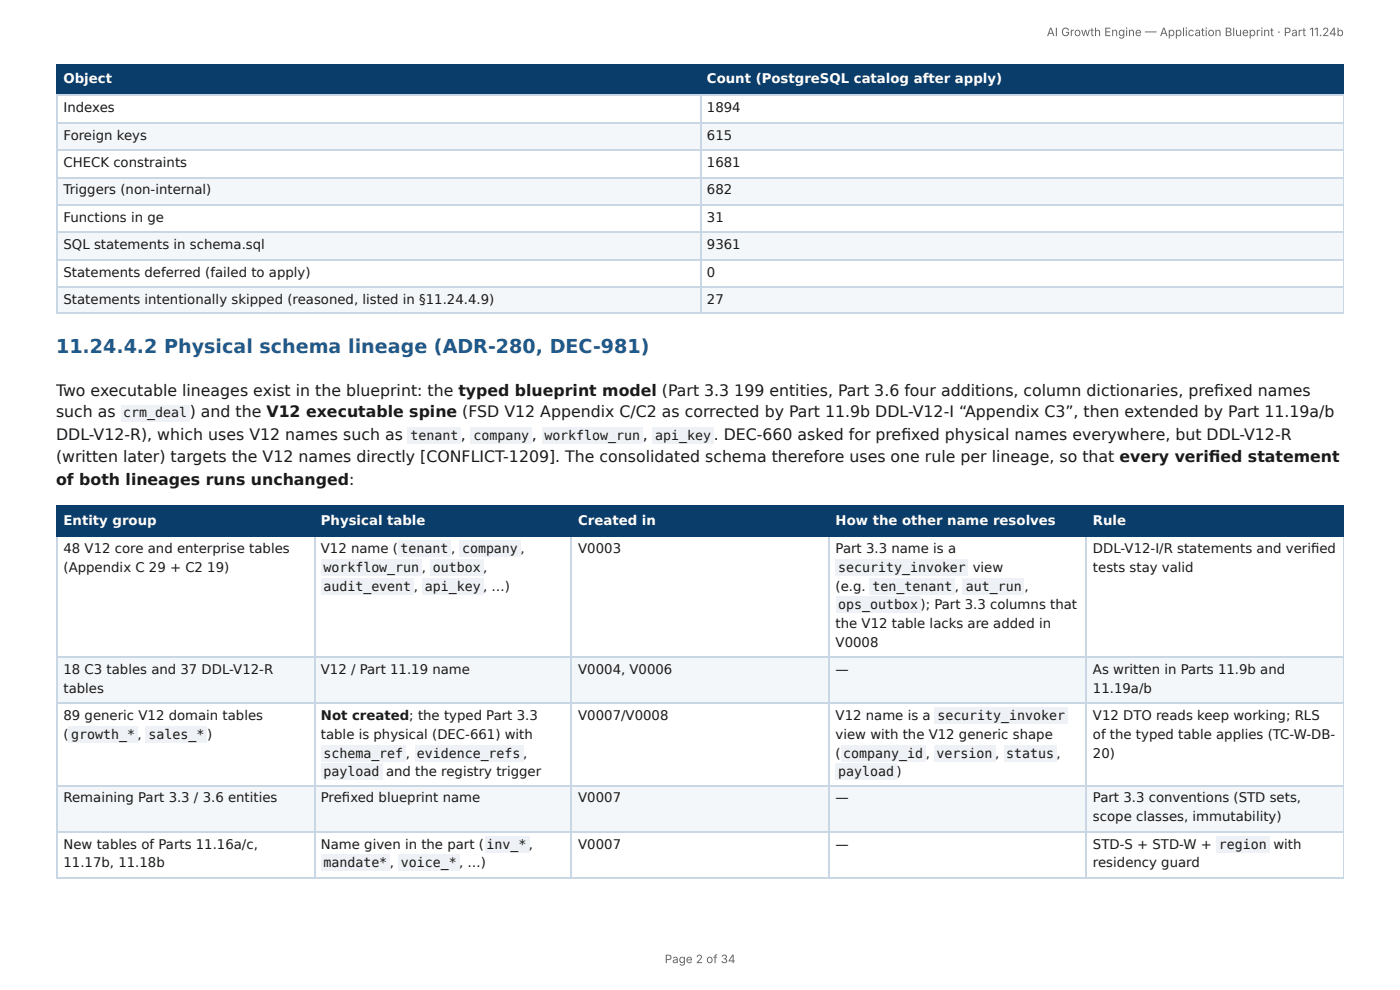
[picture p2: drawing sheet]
<svg xmlns="http://www.w3.org/2000/svg" width="297mm" height="210mm" viewBox="0 0 297 210" stroke-linecap="round" stroke-linejoin="round" font-family="sans-serif">
<defs><g id="words">
<text font-size="4.1" fill="#1f5a8c" x="11.9" y="74.9">11.24.4.2 Physical schema lineage (ADR-280, DEC-981)</text>
<g font-size="3.3" fill="#1a1a1a">
<text x="11.9" y="84.1">Two executable lineages exist in the blueprint: the typed blueprint model (Part 3.3</text>
<text x="11.9" y="88.6">such as</text>
<text x="40.3" y="88.6">) and the V12 executable spine (FSD V12 Appendix C/C2 as corrected by Part 11.9b DDL-V12-I “Appendix C3”, then extended by Part 11.19a/b</text>
<text x="156" y="84.1">199 entities, Part 3.6 four additions, column dictionaries, prefi xed names</text>
<text x="11.9" y="93.4">DDL-V12-R), which uses V12 names such as</text>
<text x="97.9" y="93.4">,</text>
<text x="113" y="93.4">,</text>
<text x="136.5" y="93.4">,</text>
<text x="151.6" y="93.4">. DEC-660 asked for prefi xed physical names everywhere, but DDL-V12-R</text>
<text x="11.9" y="98.2">(written later) targets the V12 names directly [CONFLICT-1209]. The consolidated schema therefore uses one rule per lineage, so that every verifi ed statement</text>
<text x="11.9" y="102.9">of both lineages runs unchanged:</text>
</g>
<g font-size="2.8" fill="#fff">
<text x="13.5" y="17.7">Object</text>
<text x="150.2" y="17.7">Count (PostgreSQL catalog after apply)</text>
<text x="13.5" y="111.4">Entity group</text>
<text x="68.2" y="111.4">Physical table</text>
<text x="122.8" y="111.4">Created in</text>
<text x="177.5" y="111.4">How the other name resolves</text>
<text x="232.1" y="111.4">Rule</text>
</g>
<g font-size="2.8" fill="#1a1a1a">
<text x="13.5" y="23.8">Indexes</text>
<text x="150.2" y="23.8">1894</text>
<text x="13.5" y="29.6">Foreign keys</text>
<text x="150.2" y="29.6">615</text>
<text x="13.5" y="35.5">CHECK constraints</text>
<text x="150.2" y="35.5">1681</text>
<text x="13.5" y="41.3">Triggers (non-internal)</text>
<text x="150.2" y="41.3">682</text>
<text x="13.5" y="47.1">Functions in ge</text>
<text x="150.2" y="47.1">31</text>
<text x="13.5" y="52.9">SQL statements in schema.sql</text>
<text x="150.2" y="52.9">9361</text>
<text x="13.5" y="58.7">Statements deferred (failed to apply)</text>
<text x="150.2" y="58.7">0</text>
<text x="13.5" y="64.6">Statements intentionally skipped (reasoned, listed in §11.24.4.9)</text>
<text x="150.2" y="64.6">27</text>
<text x="26.2" y="88.6">crm_deal</text>
<text x="87.2" y="93.4">tenant</text>
<text x="100.5" y="93.4">company</text>
<text x="115.6" y="93.4">workflow_run</text>
<text x="139.2" y="93.4">api_key</text>
<text x="13.5" y="117.5">48 V12 core and enterprise tables</text>
<text x="68.2" y="117.5">V12 name (</text>
<text x="85.1" y="117.5">tenant</text>
<text x="95.8" y="117.5">,</text>
<text x="98.1" y="117.5">company ,</text>
<text x="122.8" y="117.5">V0003</text>
<text x="177.5" y="117.5">Part 3.3 name is a</text>
<text x="232.1" y="117.5">DDL-V12-I/R statements and verifi ed</text>
<text x="13.5" y="121.4">(Appendix C 29 + C2</text>
<text x="44" y="121.4">19)</text>
<text x="68.7" y="121.4">workflow_run ,</text>
<text x="68.7" y="125.4">audit_event</text>
<text x="87.9" y="125.4">,</text>
<text x="90.2" y="125.4">api_key , …)</text>
<text x="91.9" y="121.4">outbox ,</text>
<text x="177.5" y="125.4">(e.g.</text>
<text x="178" y="121.4">security_invoker</text>
<text x="185.3" y="125.4">ten_tenant ,</text>
<text x="205.1" y="125.4">aut_run</text>
<text x="206.6" y="121.4">view</text>
<text x="217.6" y="125.4">,</text>
<text x="232.1" y="121.4">tests stay valid</text>
<text x="178" y="129.4">ops_outbox ); Part 3.3 columns that</text>
<text x="177.5" y="133.4">the V12 table lacks are added in</text>
<text x="177.5" y="137.3">V0008</text>
<text x="13.5" y="143.1">18 C3 tables and 37 DDL-V12-R</text>
<text x="68.2" y="143.1">V12 / Part 11.19 name</text>
<text x="122.8" y="143.1">V0004, V0006</text>
<text x="177.5" y="143.1">—</text>
<text x="232.1" y="143.1">As written in Parts 11.9b and</text>
<text x="13.5" y="147.1">tables</text>
<text x="232.1" y="147.1">11.19a/b</text>
<text x="13.5" y="152.9">89 generic V12 domain tables</text>
<text x="68.2" y="152.9">Not created; the typed Part 3.3</text>
<text x="122.8" y="152.9">V0007/V0008</text>
<text x="177.5" y="152.9">V12 name is a</text>
<text x="199.1" y="152.9">security_invoker</text>
<text x="232.1" y="152.9">V12 DTO reads keep working; RLS</text>
<text x="13.5" y="156.9">(</text>
<text x="15.1" y="156.9">growth_* ,</text>
<text x="31.6" y="156.9">sales_*</text>
<text x="44" y="156.9">)</text>
<text x="68.2" y="156.9">table is physical (DEC-661) with</text>
<text x="68.7" y="160.9">schema_ref ,</text>
<text x="88.5" y="160.9">evidence_refs ,</text>
<text x="177.5" y="156.9">view with the V12 generic shape</text>
<text x="177.5" y="160.9">(</text>
<text x="179.1" y="160.9">company_id</text>
<text x="196.6" y="160.9">,</text>
<text x="198.9" y="160.9">version ,</text>
<text x="213.7" y="160.9">status</text>
<text x="224.4" y="160.9">,</text>
<text x="232.1" y="156.9">of the typed table applies (TC-W-DB-</text>
<text x="232.1" y="160.9">20)</text>
<text x="68.7" y="164.8">payload</text>
<text x="82" y="164.8">and the registry trigger</text>
<text x="178" y="164.8">payload )</text>
<text x="13.5" y="170.4">Remaining Part 3.3 / 3.6 entities</text>
<text x="68.2" y="170.4">Prefi xed blueprint name</text>
<text x="122.8" y="170.4">V0007</text>
<text x="177.5" y="170.4">—</text>
<text x="232.1" y="170.4">Part 3.3 conventions (STD sets,</text>
<text x="232.1" y="174.4">scope classes, immutability)</text>
<text x="13.5" y="180.2">New tables of Parts 11.16a/c,</text>
<text x="13.5" y="184.2">11.17b, 11.18b</text>
<text x="68.2" y="180.2">Name given in the part (</text>
<text x="68.7" y="184.2">mandate* ,</text>
<text x="85.1" y="184.2">voice_* ,</text>
<text x="99.3" y="184.2">…)</text>
<text x="103.3" y="180.2">inv_* ,</text>
<text x="122.8" y="180.2">V0007</text>
<text x="177.5" y="180.2">—</text>
<text x="232.1" y="180.2">STD-S + STD-W +</text>
<text x="232.1" y="184.2">residency guard</text>
<text x="258.8" y="180.2">region</text>
<text x="270.5" y="180.2">with</text>
</g>
<g font-size="2.5" fill="#666">
<text x="222.3" y="7.7">AI Growth Engine — Application Blueprint · Part 11.24b</text>
<text x="141.2" y="204.5">Page 2 of 34</text>
</g>
</g></defs>
<g fill="#0b3d6b">
<path d="M12.2 14h136.5v6.1h-136.5z"/>
<path d="M148.7 14h136.7v6.1h-136.7z"/>
</g>
<g fill="#f4f7fa">
<path d="M12.2 25.9h136.5v5.9h-136.5z"/>
<path d="M148.7 25.9h136.7v5.9h-136.7z"/>
<path d="M12.2 37.6h136.5v5.8h-136.5z"/>
<path d="M148.7 37.6h136.7v5.8h-136.7z"/>
<path d="M12.2 49.2h136.5v5.8h-136.5z"/>
<path d="M148.7 49.2h136.7v5.8h-136.7z"/>
<path d="M12.2 60.9h136.5v5.8h-136.5z"/>
<path d="M148.7 60.9h136.7v5.8h-136.7z"/>
</g>
<path d="M11.9 13.9h273.5M12 13.8v6.6M148.8 13.8v6.6M11.9 20.2h273.5" fill="none" stroke="#0b3d6b" stroke-width=".26"/>
<path d="M285.3 13.8v6.6" fill="none" stroke="#0b3d6b" stroke-width=".21"/>
<path d="M11.9 20.2h273.5M11.9 26.1h273.5M11.9 31.9h273.5M11.9 37.7h273.5M12 20.4v46.3M148.8 20.4v46.3M11.9 43.5h273.5M11.9 49.3h273.5M11.9 55.2h273.5M11.9 61h273.5M11.9 66.5h273.5" fill="none" stroke="#c9d6e3" stroke-width=".26"/>
<path d="M285.3 20.4v46.3" fill="none" stroke="#c9d6e3" stroke-width=".21"/>
<g fill="#0b3d6b">
<path d="M12.2 107.7h54.5v6.3h-54.5z"/>
<path d="M66.7 107.7h54.7v6.3h-54.7z"/>
<path d="M121.4 107.7h54.5v6.3h-54.5z"/>
<path d="M175.9 107.7h54.8v6.3h-54.8z"/>
<path d="M230.7 107.7h54.7v6.3h-54.7z"/>
</g>
<g fill="#f4f7fa">
<path d="M12.2 139.4h54.5v9.8h-54.5z"/>
<path d="M66.7 139.4h54.7v9.8h-54.7z"/>
<path d="M121.4 139.4h54.5v9.8h-54.5z"/>
<path d="M175.9 139.4h54.8v9.8h-54.8z"/>
<path d="M230.7 139.4h54.7v9.8h-54.7z"/>
<path d="M12.2 167h54.5v9.7h-54.5z"/>
<path d="M66.7 167h54.7v9.7h-54.7z"/>
<path d="M121.4 167h54.5v9.7h-54.5z"/>
<path d="M175.9 167h54.8v9.7h-54.8z"/>
<path d="M230.7 167h54.7v9.7h-54.7z"/>
</g>
<path d="M11.9 107.6h273.5M11.9 113.9h273.5M12 107.4v6.6M66.8 107.4v6.6M121.3 107.4v6.6M176.1 107.4v6.6M230.6 107.4v6.6" fill="none" stroke="#0b3d6b" stroke-width=".26"/>
<path d="M285.3 107.4v6.6" fill="none" stroke="#0b3d6b" stroke-width=".21"/>
<path d="M12 114v72.5M66.8 114v72.5M121.3 114v72.5M176.1 114v72.5M230.6 114v72.5M11.9 139.6h273.5M11.9 149.4h273.5M11.9 166.8h273.5M11.9 176.6h273.5M11.9 186.4h273.5" fill="none" stroke="#c9d6e3" stroke-width=".26"/>
<path d="M285.3 114v72.5" fill="none" stroke="#c9d6e3" stroke-width=".21"/>
<g fill="#eef2f6">
<path d="M25.7 86h14.5v3.4h-14.5z"/>
<path d="M86.5 90.8h11.4v3.4h-11.4z"/>
<path d="M100 90.8h13v3.4h-13z"/>
<path d="M115.1 90.8h21.4v3.4h-21.4z"/>
<path d="M138.6 90.8h13v3.4h-13z"/>
<path d="M84.7 114.8h11.1v3.5h-11.1z"/>
<path d="M97.6 114.8h13v3.5h-13z"/>
<path d="M68.3 118.8h21.4v3.4h-21.4z"/>
<path d="M91.3 118.8h11.4v3.4h-11.4z"/>
<path d="M68.3 122.8h19.5v3.4h-19.5z"/>
<path d="M89.7 122.8h13v3.4h-13z"/>
<path d="M177.5 118.8h28.1v3.4h-28.1z"/>
<path d="M184.7 122.8h18.2v3.4h-18.2z"/>
<path d="M204.5 122.8h13v3.4h-13z"/>
<path d="M177.5 126.7h18v3.5h-18z"/>
<path d="M14.6 154.3h14.8v3.4h-14.8z"/>
<path d="M31 154.3h12.9v3.4h-12.9z"/>
<path d="M68.3 158.2h18v3.5h-18z"/>
<path d="M88.1 158.2h23v3.5h-23z"/>
<path d="M68.3 162.2h12.9v3.4h-12.9z"/>
<path d="M198.4 150.3h28.3v3.4h-28.3z"/>
<path d="M178.6 158.2h18v3.5h-18z"/>
<path d="M198.4 158.2h13v3.5h-13z"/>
<path d="M213.3 158.2h11.1v3.5h-11.1z"/>
<path d="M177.5 162.2h13v3.4h-13z"/>
<path d="M102.9 177.5h9.5v3.5h-9.5z"/>
<path d="M68.3 181.5h14.5v3.4h-14.5z"/>
<path d="M84.7 181.5h12.9v3.4h-12.9z"/>
<path d="M258.2 177.5h11.4v3.5h-11.4z"/>
</g>
<use href="#words"/>
</svg>
